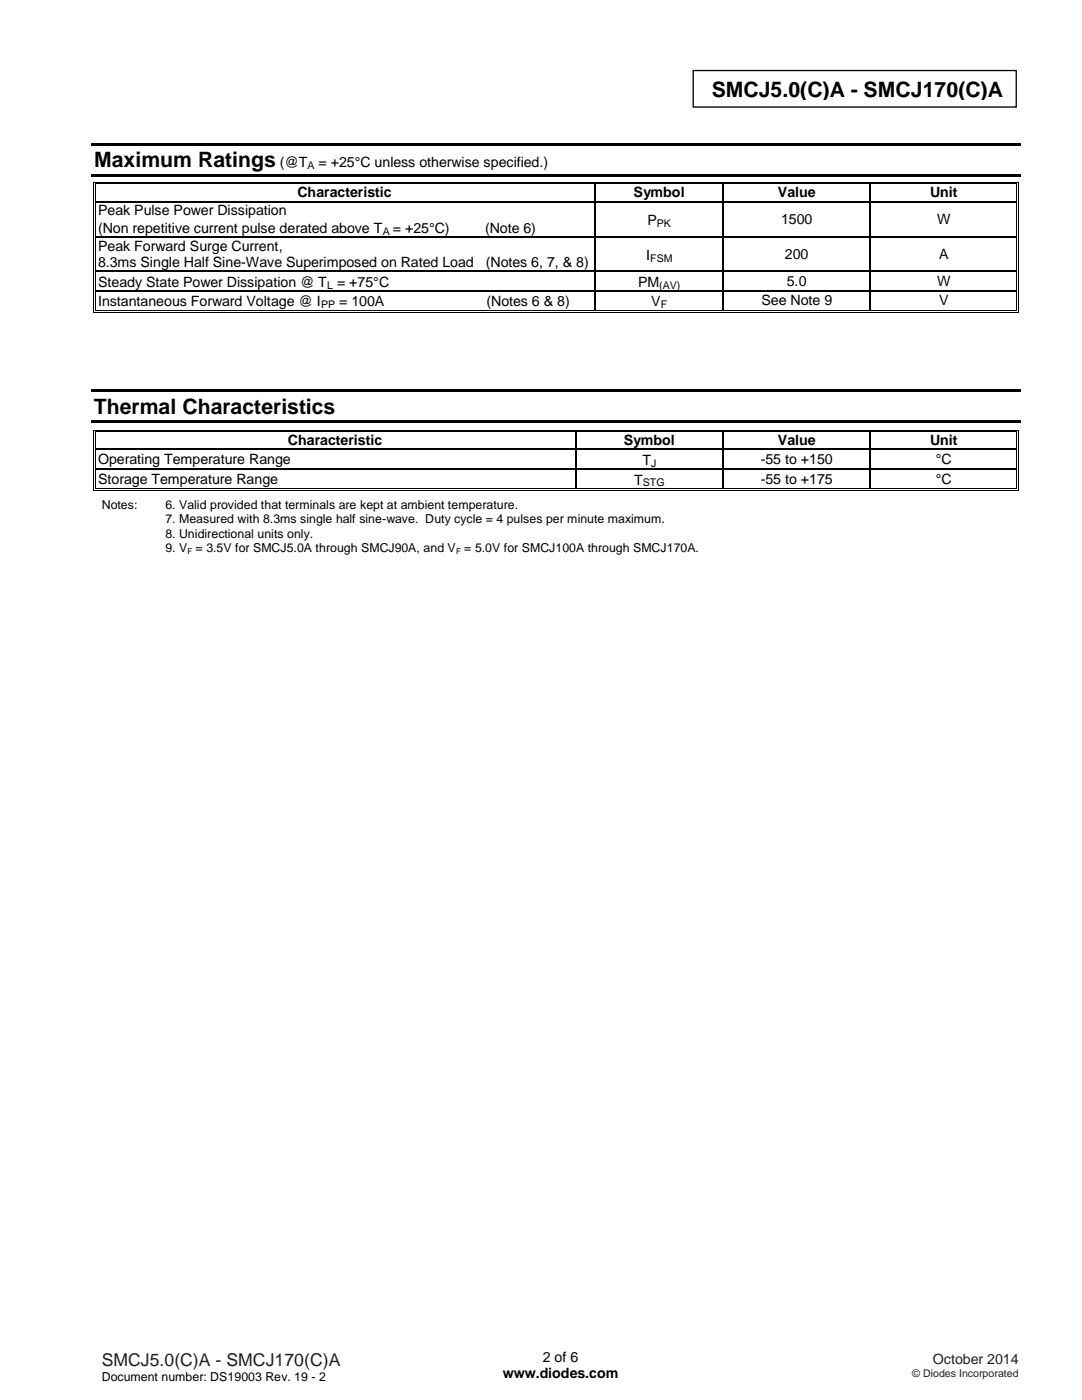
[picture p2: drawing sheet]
<svg xmlns="http://www.w3.org/2000/svg" width="216mm" height="279mm" viewBox="0 0 216 279" stroke-linecap="round" stroke-linejoin="round" font-family="sans-serif">
<defs><g id="words">
<g font-size="4.2">
<text x="142" y="19.3">SMCJ5.0(C)A - SMCJ170(C)A</text>
<text x="18.8" y="33.4">Maximum Ratings</text>
<text x="18.7" y="82.6">Thermal Characteristics</text>
</g>
<text font-size="3.5" fill="#231f20" x="20.3" y="272.5">SMCJ5.0(C)A - SMCJ170(C)A</text>
<g font-size="2.8">
<text x="55.8" y="33.4">(@T</text>
<text x="63.5" y="33.4">= +25°C unless otherwise specified.)</text>
<text x="59.4" y="39.4">Characteristic</text>
<text x="126.4" y="39.4">Symbol</text>
<text x="155.2" y="39.4">Value</text>
<text x="185.6" y="39.4">Unit</text>
<text x="19.6" y="42.9">Peak Pulse Power Dissipation</text>
<text x="19.6" y="46.6">(Non repetitive current pulse derated above T</text>
<text x="78.4" y="46.6">= +25°C)</text>
<text x="96.8" y="46.6">(Note 6)</text>
<text x="129.2" y="44.9">P</text>
<text x="155.9" y="44.8">1500</text>
<text x="187" y="44.8">W</text>
<text x="19.6" y="50.1">Peak Forward Surge Current,</text>
<text x="19.6" y="53.3">8.3ms Single Half Sine-Wave Superimposed on Rated Load</text>
<text x="97" y="53.3">(Notes 6, 7, &amp; 8)</text>
<text x="128.9" y="51.9">I</text>
<text x="156.6" y="51.7">200</text>
<text x="187.4" y="51.7">A</text>
<text x="19.6" y="57.2">Steady State Power Dissipation @ T</text>
<text x="67.3" y="57.2">= +75°C</text>
<text x="127.3" y="57.2">PM</text>
<text x="157" y="57">5.0</text>
<text x="187" y="57">W</text>
<text x="19.6" y="61.1">Instantaneous Forward Voltage @ I</text>
<text x="67.7" y="61.1">= 100A</text>
<text x="97.1" y="61.1">(Notes 6 &amp; 8)</text>
<text x="129.9" y="61.1">V</text>
<text x="151.9" y="61">See Note 9</text>
<text x="187.4" y="61">V</text>
<text x="57.5" y="88.9">Characteristic</text>
<text x="124.5" y="88.9">Symbol</text>
<text x="155.2" y="88.9">Value</text>
<text x="185.6" y="88.9">Unit</text>
<text x="19.6" y="92.6">Operating Temperature Range</text>
<text x="128.2" y="92.8">T</text>
<text x="151.8" y="92.6">-55 to +150</text>
<text x="186.7" y="92.6">°C</text>
<text x="19.6" y="96.5">Storage Temperature Range</text>
<text x="126.6" y="96.7">T</text>
<text x="151.8" y="96.5">-55 to +175</text>
<text x="186.7" y="96.5">°C</text>
<text x="100.3" y="275.1">www.diodes.com</text>
<text x="108.3" y="271.9">2 of 6</text>
</g>
<text font-size="2.8" fill="#231f20" x="186.1" y="272.2">October 2014</text>
<g font-size="2.5">
<text x="20.3" y="101.6">Notes:</text>
<text x="33" y="101.6">6. Valid provided that terminals are kept at ambient temperature.</text>
<text x="33" y="104.5">7. Measured with 8.3ms single half sine-wave. Duty cycle = 4 pulses per minute maximum.</text>
<text x="33" y="107.3">8. Unidirectional units only.</text>
<text x="33" y="110.1">9. V = 3.5V for SMCJ5.0A through SMCJ90A, and V = 5.0V for SMCJ100A through SMCJ170A.</text>
<text x="20.3" y="275.6">Document number: DS19003 Rev. 19 - 2</text>
</g>
<g font-size="2.1">
<text x="61.3" y="33.7">A</text>
<text x="76.4" y="46.9">A</text>
<text x="131.1" y="45.3">PK</text>
<text x="129.7" y="52.2">FSM</text>
<text x="65.3" y="57.6">L</text>
<text x="131.6" y="57.6">(AV)</text>
<text x="64.1" y="61.5">PP</text>
<text x="131.9" y="61.5">F</text>
<text x="129.9" y="93.2">J</text>
<text x="128.3" y="97">STG</text>
</g>
<text font-size="2.1" fill="#231f20" x="182" y="274.8">© Diodes Incorporated</text>
<g font-size="1.6">
<text x="37.4" y="110.5">F</text>
<text x="91" y="110.5">F</text>
</g>
</g></defs>
<path d="M138.3 14.1h64.5v7.3h-64.5z" fill="none" stroke="#000" stroke-width=".26"/>
<g fill="#000">
<path d="M18.3 28.6h185.4v.5h-185.4z" fill-rule="evenodd"/>
<path d="M18.3 34.7h185.4v.5h-185.4z" fill-rule="evenodd"/>
<path d="M18.6 36.3h.2v.5h-.2z" fill-rule="evenodd"/>
<path d="M18.6 36.3h.5v.2h-.5z" fill-rule="evenodd"/>
<path d="M18.9 36.6h.2v.2h-.2z" fill-rule="evenodd"/>
<path d="M18.9 36.6h.2v.2h-.2z" fill-rule="evenodd"/>
<path d="M118.6 36.8h.3z" fill-rule="evenodd"/>
<path d="M118.6 36.3h.6v.2h-.6z" fill-rule="evenodd"/>
<path d="M118.6 36.6h.6v.2h-.6z" fill-rule="evenodd"/>
<path d="M144.2 36.8h.2z" fill-rule="evenodd"/>
<path d="M144.2 36.3h.5v.2h-.5z" fill-rule="evenodd"/>
<path d="M144.2 36.6h.5v.2h-.5z" fill-rule="evenodd"/>
<path d="M173.6 36.8h.2z" fill-rule="evenodd"/>
<path d="M173.6 36.3h.5v.2h-.5z" fill-rule="evenodd"/>
<path d="M173.6 36.6h.5v.2h-.5z" fill-rule="evenodd"/>
<path d="M202.8 36.3h.5v.2h-.5z" fill-rule="evenodd"/>
<path d="M202.8 36.6h.1v.2h-.1z" fill-rule="evenodd"/>
<path d="M202.8 36.6h.1v.2h-.1z" fill-rule="evenodd"/>
<path d="M203.1 36.3h.2v.5h-.2z" fill-rule="evenodd"/>
<path d="M18.6 40.1h.2v.3h-.2z" fill-rule="evenodd"/>
<path d="M18.6 47.3h.2v.2h-.2z" fill-rule="evenodd"/>
<path d="M18.6 54h.2v.2h-.2z" fill-rule="evenodd"/>
<path d="M18.6 57.9h.2v.3h-.2z" fill-rule="evenodd"/>
<path d="M18.9 40.1h.2v.3h-.2z" fill-rule="evenodd"/>
<path d="M18.9 47.3h.2v.2h-.2z" fill-rule="evenodd"/>
<path d="M18.9 54h.2v.2h-.2z" fill-rule="evenodd"/>
<path d="M18.9 57.9h.2v.3h-.2z" fill-rule="evenodd"/>
<path d="M118.6 40.1h.3v.3h-.3z" fill-rule="evenodd"/>
<path d="M118.6 47.3h.3v.2h-.3z" fill-rule="evenodd"/>
<path d="M118.6 54h.3v.2h-.3z" fill-rule="evenodd"/>
<path d="M118.6 57.9h.3v.3h-.3z" fill-rule="evenodd"/>
<path d="M144.2 40.1h.2v.3h-.2z" fill-rule="evenodd"/>
<path d="M144.2 47.3h.2v.2h-.2z" fill-rule="evenodd"/>
<path d="M144.2 54h.2v.2h-.2z" fill-rule="evenodd"/>
<path d="M144.2 57.9h.2v.3h-.2z" fill-rule="evenodd"/>
<path d="M173.6 40.1h.2v.3h-.2z" fill-rule="evenodd"/>
<path d="M173.6 47.3h.2v.2h-.2z" fill-rule="evenodd"/>
<path d="M173.6 54h.2v.2h-.2z" fill-rule="evenodd"/>
<path d="M173.6 57.9h.2v.3h-.2z" fill-rule="evenodd"/>
<path d="M202.8 40.1h.1v.3h-.1z" fill-rule="evenodd"/>
<path d="M202.8 47.3h.1v.2h-.1z" fill-rule="evenodd"/>
<path d="M202.8 54h.1v.2h-.1z" fill-rule="evenodd"/>
<path d="M202.8 57.9h.1v.3h-.1z" fill-rule="evenodd"/>
<path d="M203.1 40.1h.2v.3h-.2z" fill-rule="evenodd"/>
<path d="M203.1 47.3h.2v.2h-.2z" fill-rule="evenodd"/>
<path d="M203.1 54h.2v.2h-.2z" fill-rule="evenodd"/>
<path d="M203.1 57.9h.2v.3h-.2z" fill-rule="evenodd"/>
<path d="M18.2 77.7h185.5v.5h-185.5z" fill-rule="evenodd"/>
<path d="M18.6 61.9h.2v.5h-.2z" fill-rule="evenodd"/>
<path d="M18.6 62.2h.5v.2h-.5z" fill-rule="evenodd"/>
<path d="M18.9 61.9h.2v.1h-.2z" fill-rule="evenodd"/>
<path d="M18.9 61.9h.2v.1h-.2z" fill-rule="evenodd"/>
<path d="M118.6 61.9h.6v.1h-.6z" fill-rule="evenodd"/>
<path d="M118.6 62.2h.6v.2h-.6z" fill-rule="evenodd"/>
<path d="M144.2 61.9h.5v.1h-.5z" fill-rule="evenodd"/>
<path d="M144.2 62.2h.5v.2h-.5z" fill-rule="evenodd"/>
<path d="M173.6 61.9h.5v.1h-.5z" fill-rule="evenodd"/>
<path d="M173.6 62.2h.5v.2h-.5z" fill-rule="evenodd"/>
<path d="M202.8 62.2h.5v.2h-.5z" fill-rule="evenodd"/>
<path d="M202.8 61.9h.1v.1h-.1z" fill-rule="evenodd"/>
<path d="M202.8 61.9h.1v.1h-.1z" fill-rule="evenodd"/>
<path d="M203.1 61.9h.2v.5h-.2z" fill-rule="evenodd"/>
<path d="M18.2 83.9h185.5v.5h-185.5z" fill-rule="evenodd"/>
<path d="M18.6 85.8h.2v.5h-.2z" fill-rule="evenodd"/>
<path d="M18.6 85.8h.5v.1h-.5z" fill-rule="evenodd"/>
<path d="M18.6 89.5h.2v.3h-.2z" fill-rule="evenodd"/>
<path d="M18.6 93.5h.2v.2h-.2z" fill-rule="evenodd"/>
<path d="M18.6 97.4h.2v.5h-.2z" fill-rule="evenodd"/>
<path d="M18.6 97.8h.5v.1h-.5z" fill-rule="evenodd"/>
<path d="M18.9 86.1h.2v.2h-.2z" fill-rule="evenodd"/>
<path d="M18.9 86.1h.2v.2h-.2z" fill-rule="evenodd"/>
<path d="M18.9 89.5h.2v.3h-.2z" fill-rule="evenodd"/>
<path d="M18.9 93.5h.2v.2h-.2z" fill-rule="evenodd"/>
<path d="M18.9 97.4h.2v.2h-.2z" fill-rule="evenodd"/>
<path d="M18.9 97.4h.2v.2h-.2z" fill-rule="evenodd"/>
<path d="M114.8 86.3h.3z" fill-rule="evenodd"/>
<path d="M114.8 85.8h.5v.1h-.5z" fill-rule="evenodd"/>
<path d="M114.8 86.1h.5v.2h-.5z" fill-rule="evenodd"/>
<path d="M114.8 89.5h.3v.3h-.3z" fill-rule="evenodd"/>
<path d="M114.8 93.5h.3v.2h-.3z" fill-rule="evenodd"/>
<path d="M114.8 97.4h.5v.2h-.5z" fill-rule="evenodd"/>
<path d="M114.8 97.8h.5v.1h-.5z" fill-rule="evenodd"/>
<path d="M144.2 86.3h.2z" fill-rule="evenodd"/>
<path d="M144.2 85.8h.5v.1h-.5z" fill-rule="evenodd"/>
<path d="M144.2 86.1h.5v.2h-.5z" fill-rule="evenodd"/>
<path d="M144.2 89.5h.2v.3h-.2z" fill-rule="evenodd"/>
<path d="M144.2 93.5h.2v.2h-.2z" fill-rule="evenodd"/>
<path d="M144.2 97.4h.5v.2h-.5z" fill-rule="evenodd"/>
<path d="M144.2 97.8h.5v.1h-.5z" fill-rule="evenodd"/>
<path d="M173.6 86.3h.2z" fill-rule="evenodd"/>
<path d="M173.6 85.8h.5v.1h-.5z" fill-rule="evenodd"/>
<path d="M173.6 86.1h.5v.2h-.5z" fill-rule="evenodd"/>
<path d="M173.6 89.5h.2v.3h-.2z" fill-rule="evenodd"/>
<path d="M173.6 93.5h.2v.2h-.2z" fill-rule="evenodd"/>
<path d="M173.6 97.4h.5v.2h-.5z" fill-rule="evenodd"/>
<path d="M173.6 97.8h.5v.1h-.5z" fill-rule="evenodd"/>
<path d="M202.8 85.8h.5v.1h-.5z" fill-rule="evenodd"/>
<path d="M202.8 86.1h.1v.2h-.1z" fill-rule="evenodd"/>
<path d="M202.8 86.1h.1v.2h-.1z" fill-rule="evenodd"/>
<path d="M202.8 89.5h.1v.3h-.1z" fill-rule="evenodd"/>
<path d="M202.8 93.5h.1v.2h-.1z" fill-rule="evenodd"/>
<path d="M202.8 97.8h.5v.1h-.5z" fill-rule="evenodd"/>
<path d="M202.8 97.4h.1v.2h-.1z" fill-rule="evenodd"/>
<path d="M202.8 97.4h.1v.2h-.1z" fill-rule="evenodd"/>
<path d="M203.1 85.8h.2v.5h-.2z" fill-rule="evenodd"/>
<path d="M203.1 89.5h.2v.3h-.2z" fill-rule="evenodd"/>
<path d="M203.1 93.5h.2v.2h-.2z" fill-rule="evenodd"/>
<path d="M203.1 97.4h.2v.5h-.2z" fill-rule="evenodd"/>
</g>
<g fill="none" stroke="#000" stroke-width=".2">
<path d="M18.7 36.8v3.3M19 36.8v3.3M19.1 36.4h99.5M19.1 36.7h99.5M119.2 36.4h25M119.2 36.7h25M144.7 36.4h28.9M144.7 36.7h28.9M174.1 36.4h28.7M174.1 36.7h28.7M202.9 36.8v3.3M203.2 36.8v3.3"/>
<path d="M18.7 40.4v6.9M18.7 47.5v6.5M18.7 54.2v3.7M18.7 58.2v3.7M19 40.4v6.9M19 47.5v6.5M19 54.2v3.7M19 58.2v3.7M202.9 40.4v6.9M202.9 47.5v6.5M202.9 54.2v3.7M202.9 58.2v3.7"/>
<path d="M203.2 40.4v6.9M203.2 47.5v6.5M203.2 54.2v3.7M203.2 58.2v3.7M19.1 62.3h99.5M19.1 61.9h99.5M119.2 62.3h25M119.2 61.9h25M144.7 62.3h28.9M144.7 61.9h28.9M174.1 62.3h28.7M174.1 61.9h28.7"/>
<path d="M18.7 86.3v3.2M18.7 89.8v3.7M18.7 93.7v3.7M19 86.3v3.2M19 89.8v3.7M19 93.7v3.7M19.1 85.9h95.7M19.1 86.2h95.7M19.1 97.8h95.7M19.1 97.5h95.7M115.3 85.9h28.9M115.3 86.2h28.9"/>
<path d="M115.3 97.8h28.9M115.3 97.5h28.9M144.7 85.9h28.9M144.7 86.2h28.9M144.7 97.8h28.9M144.7 97.5h28.9M174.1 85.9h28.7M174.1 86.2h28.7M174.1 97.8h28.7M174.1 97.5h28.7M202.9 86.3v3.2M202.9 89.8v3.7"/>
<path d="M202.9 93.7v3.7M203.2 86.3v3.2M203.2 89.8v3.7M203.2 93.7v3.7"/>
</g>
<g fill="none" stroke="#000" stroke-width=".25">
<path d="M118.8 36.8v3.3M144.3 36.8v3.3M173.7 36.8v3.3M19.1 40.2h99.5M19.1 47.4h99.5M19.1 54.1h99.5M19.1 58h99.5M118.8 40.4v6.9M118.8 47.5v6.5M118.8 54.2v3.7M118.8 58.2v3.7M118.9 40.2h25.3"/>
<path d="M118.9 47.4h25.3M118.9 54.1h25.3M118.9 58h25.3M144.3 40.4v6.9M144.3 47.5v6.5M144.3 54.2v3.7M144.3 58.2v3.7M144.4 40.2h29.2M144.4 47.4h29.2M144.4 54.1h29.2M144.4 58h29.2M173.7 40.4v6.9"/>
<path d="M173.7 47.5v6.5M173.7 54.2v3.7M173.7 58.2v3.7M173.8 40.2h29M173.8 47.4h29M173.8 54.1h29M173.8 58h29M19.1 89.7h95.7M19.1 93.6h95.7M115 86.3v3.2M115 89.8v3.7M115 93.7v3.7"/>
<path d="M115.1 89.7h29.1M115.1 93.6h29.1M144.3 86.3v3.2M144.3 89.8v3.7M144.3 93.7v3.7M144.4 89.7h29.2M144.4 93.6h29.2M173.7 86.3v3.2M173.7 89.8v3.7M173.7 93.7v3.7M173.8 89.7h29M173.8 93.6h29"/>
</g>
<use href="#words"/>
</svg>
